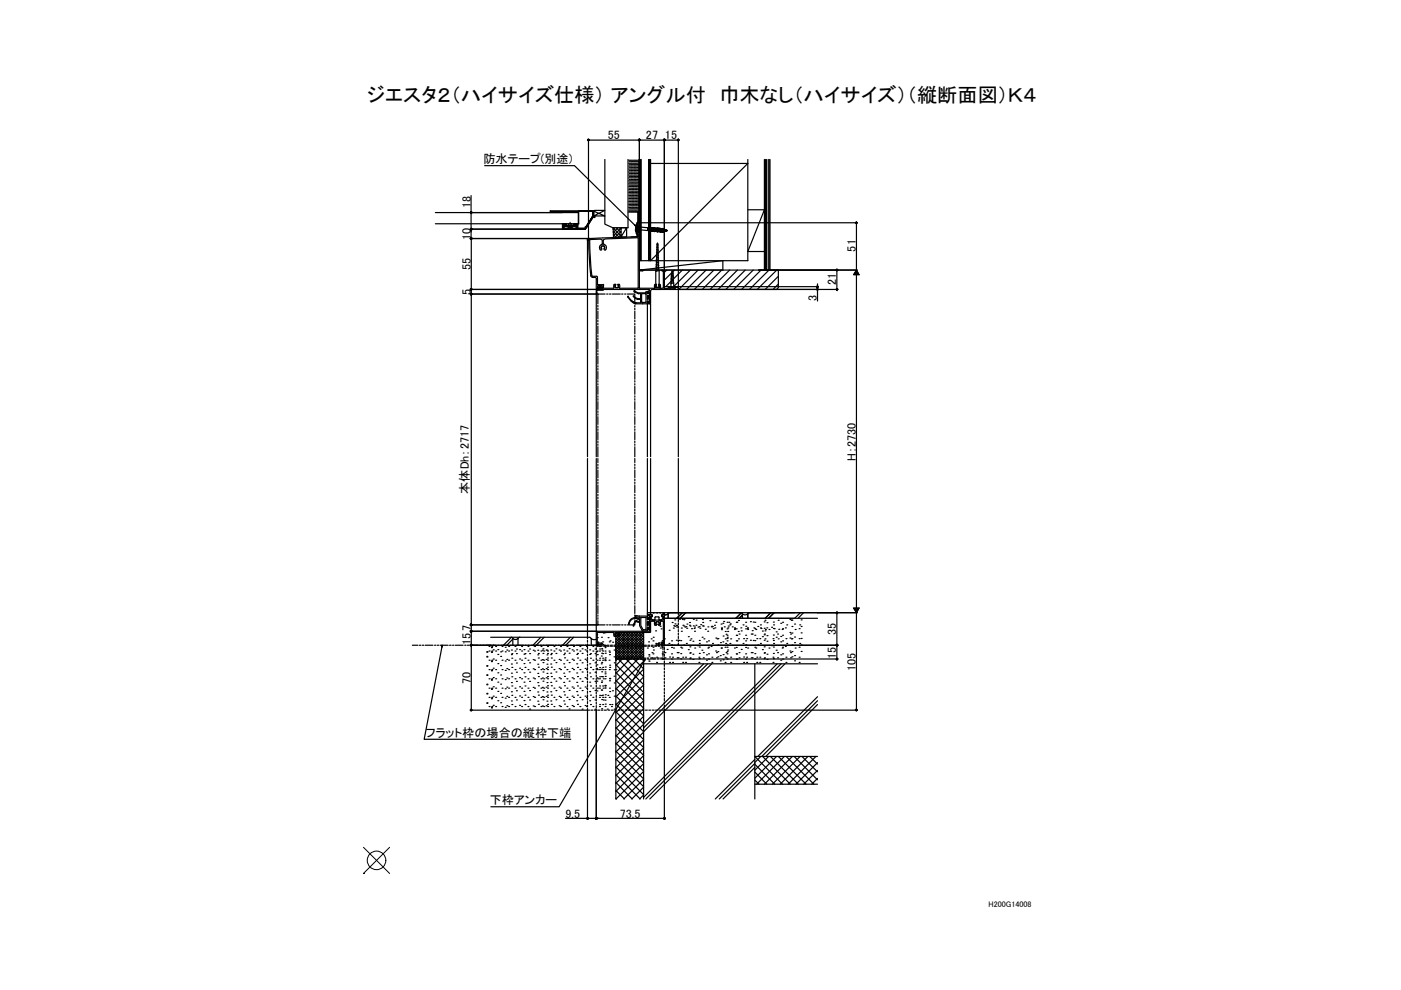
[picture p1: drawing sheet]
<svg xmlns="http://www.w3.org/2000/svg" width="297mm" height="210mm" viewBox="0 0 297 210" stroke-linecap="round" stroke-linejoin="round" font-family="sans-serif">
<defs><g id="words">
<text font-size="4.3" x="77.8" y="21.5">ジエスタ２（ハイサイズ仕様） アングル付　巾木なし（ハイサイズ）（縦断面図）Ｋ４</text>
<g font-size="2.6">
<text x="128.9" y="29.6">55</text>
<text x="137" y="29.6">27</text>
<text x="141" y="29.6">15</text>
<text x="102.5" y="34.5">防水テープ(別途)</text>
<text x="99.8" y="44.1" transform="rotate(-90 99.8 44.1)">18</text>
<text x="99.8" y="51" transform="rotate(-90 99.8 51)">10</text>
<text x="181.5" y="53.3" transform="rotate(-90 181.5 53.3)">51</text>
<text x="99.8" y="57.3" transform="rotate(-90 99.8 57.3)">55</text>
<text x="99.8" y="62.5" transform="rotate(-90 99.8 62.5)">5</text>
<text x="173.2" y="63.8" transform="rotate(-90 173.2 63.8)">3</text>
<text x="177.3" y="60.4" transform="rotate(-90 177.3 60.4)">21</text>
<text x="181.5" y="97.6" transform="rotate(-90 181.5 97.6)">H：2730</text>
<text x="99.4" y="104.7" transform="rotate(-90 99.4 104.7)">本体Dh：2717</text>
<text x="99.8" y="136.7" transform="rotate(-90 99.8 136.7)">15</text>
<text x="99.8" y="133.8" transform="rotate(-90 99.8 133.8)">7</text>
<text x="177.3" y="134.6" transform="rotate(-90 177.3 134.6)">35</text>
<text x="177.3" y="139.6" transform="rotate(-90 177.3 139.6)">15</text>
<text x="181.5" y="142.2" transform="rotate(-90 181.5 142.2)">105</text>
<text x="99.8" y="145" transform="rotate(-90 99.8 145)">70</text>
<text x="90.3" y="156.2">フラット枠の場合の縦枠下端</text>
<text x="103.9" y="170.5">下枠アンカー</text>
<text x="119.9" y="173.4">9.5</text>
<text x="131.4" y="173.4">73.5</text>
</g>
<text font-size="1.7" x="209.6" y="192.3">H200G14008</text>
</g></defs>
<!-- layer: LIX_HONTAI -->
<g fill="none" stroke="#000" stroke-width=".25">
<path d="M124.6 51v45.8M124.7 50.6h.1M124.7 50.6l-.2 .4h.3M124.8 50.6h.1M124.8 50.5v.2M135.1 47.3v2.9h-1.3M135.2 47.2h.2M135.2 47.2l-.1 .1M135.5 47.2l.1 10.1h4.8M126.4 61.4v35.4M126.5 62.1h.1M126.5 61.3v.1"/>
<path d="M126.6 61.5l-.1 .6M126.8 64.8v.3M126.8 65.3v.4M126.8 66v1.6M126.8 67.9v.3M126.8 68.6v.3M126.8 69.2v1.6M126.8 71.1v.3M126.8 71.7v.4M126.8 72.4v1.6M126.8 74.3v.3M126.8 75v.3"/>
<path d="M126.8 75.6v1.6M126.8 77.5v.3M126.8 78.1v.4M126.8 78.8v1.6M127 61.4h-.5M127 60.7l-.2 .3M127.1 60.9h.1M127.1 60.9l-.2 .2-.1-.1M127.1 60.9l-.2 .5M127.2 60.7h.1M127.2 60.6l-.1 .1M127.3 60.6l.1 .1"/>
<path d="M127.4 60.9l.1 .5M127.4 60.9l.2 .2 .1-.1M127.4 60.9h.1M127.4 60.7l.2 .3M127.5 61.4h.4M127.9 61.3v.1M127.9 61.4v.1h-1.3M128.3 62.3h-1.5v2.1M128.6 62.3h.3M129.2 62.3h.4M129.9 62.3h1.6M131.8 62.3h.3"/>
<path d="M132.4 62.3h.3M133 62.3h1.6v2.1M133.1 62.9l.6 .9M133.1 63l.1-.2 .7 .9M133.8 63.8l.1 .1M133.9 63.9l.5 .3M133.9 63.7l.1 .1M134 63.8l.2 .2M134.2 63.9l.2 .1M134.3 62.8v-.1l.5 .4 .6 .2M134.3 62.8l.7 .6 .8 .1v.7M134.3 64l.4 .2"/>
<path d="M134.4 61.7v.1M134.5 61.8l.8 .5M134.5 61.6l.8 .5h1.7v-.2l.2-.1 .1 .5 .3-.3M134.6 64.8v.3M134.6 65.3v.4M134.6 66v1.6M134.6 67.9v.3M134.6 68.6v.3M134.6 69.2v1.6M134.6 71.1v.3M134.6 71.7v.4M134.6 72.4v1.6"/>
<path d="M134.6 74.3v.3M134.6 75v.3M134.6 75.6v1.6M134.6 77.5v.3M134.6 78.1v.4M134.6 78.8v1.6M134.7 64.4h.1M134.7 64.2h1.1M135.3 62.2l.1 .1M135.4 62.3h.4v1h-.4M135.9 64.1l-.1 .1M136.3 64.1v.3"/>
<path d="M136.9 62.3h-.8l-.1 1.7 .9 .1M136.9 62.3l.1 .1M137 62.1v1.9M137 64l-.1 .1M137.5 62.8l.1 .1M137.5 62.9v-.2l-.2-.1v.8h.2l.1-.3 .1 .8-.4-.1v.6h-2.5l-.4-.2M137.6 62l.1 .2-.1 .1h.1v.5M137.7 62.8l-.1 .1M143.8 60.8v36M124.6 97.2v38.3M126.4 97.2v36.7M126.8 97.2v.9"/>
<path d="M126.8 80.7v.3M126.8 81.4v.2M126.8 81.9v1.7M126.8 83.9v.3M126.8 84.5v.4M126.8 85.2v1.6M126.8 87.1v.3M126.8 87.7v.3M126.8 88.3v1.7M126.8 90.3v.3M126.8 90.9v.4M126.8 91.6v1.6"/>
<path d="M126.8 93.5v.3M126.8 94.1v.3M126.8 94.7v2.1M126.8 98.4v.3M126.8 99v.3M126.8 99.6v1.7M134.6 94.7v2.1M134.6 80.7v.3M134.6 81.4v.2M134.6 81.9v1.7M134.6 83.9v.3M134.6 84.5v.4"/>
<path d="M134.6 85.2v1.6M134.6 87.1v.3M134.6 87.7v.3M134.6 88.3v1.7M134.6 90.3v.3M134.6 90.9v.4M134.6 91.6v1.6M134.6 93.5v.3M134.6 94.1v.3M134.6 97.2v.9M134.6 98.4v.3M134.6 99v.3"/>
<path d="M134.6 99.6v1.7M137.3 97.2v33.1h1v.5h-.2l-.1 .2M137.3 96.8v-32.4h.6v32.4M137.9 97.2v32.8M143.8 97.2v33.1M126.8 101.6v.3M126.8 102.2v.3M126.8 102.8v1.7M126.8 104.8v.3M126.8 105.4v.3M126.8 106v1.7M126.8 108v.3"/>
<path d="M126.8 108.6v.3M126.8 109.2v1.7M126.8 111.2v.3M126.8 111.8v.3M126.8 112.4v1.7M126.8 114.4v.3M126.8 115v.3M126.8 115.6v1.6M126.8 117.6v.3M126.8 118.2v.3M126.8 118.8v1.7M134.6 101.6v.3"/>
<path d="M134.6 102.2v.3M134.6 102.8v1.7M134.6 104.8v.3M134.6 105.4v.3M134.6 106v1.7M134.6 108v.3M134.6 108.6v.3M134.6 109.2v1.7M134.6 111.2v.3M134.6 111.8v.3M134.6 112.4v1.7M134.6 114.4v.3"/>
<path d="M134.6 115v.3M134.6 115.6v1.6M134.6 117.6v.3M134.6 118.2v.3M134.6 118.8v1.7M87.4 136.8h1.2M88.9 136.8h.4M89.5 136.8h.3M90.1 136.8h1.7M92.1 136.8h.3M92.7 136.8h.4M93.4 136.8h1.6"/>
<path d="M95.3 136.8h.3M95.9 136.8h.3M96.5 136.8h1.7M98.5 136.8h.3M99.1 136.8h.4M99.8 136.8h1.6M101.7 136.8h.3M102.3 136.8h.3M103 136.8h1.6M104.9 136.8h.3M105.5 136.8h.3M106.1 136.8h1.7"/>
<path d="M108.1 136.8h.3M108.7 136.8h.3M109.4 136.8h1.6M111.3 136.8h.3M111.9 136.8h.3M112.5 136.8h1.7M114.5 136.8h.3M115.1 136.8h.3M115.8 136.8h1.6M117.7 136.8h.3M118.3 136.8h.3M118.9 136.8h1.7"/>
<path d="M120.9 136.8h.3M121.5 136.8h.3M122.1 136.8h1.7M124.1 136.8h.3M124.6 135.8v.4M124.6 136.5v.4M124.6 137.2v.4M124.6 138v.3M124.6 138.7v.4M124.6 139.4v.4M124.7 136.8h.3M125.3 136.8h1.2"/>
<path d="M126.4 136.8v.2M126.4 137.3v.4M126.4 138v.5M126.4 138.8v.4M126.4 139.5v.4M126.7 136.3v.3h.3M126.7 136.3l.3 .1M126.8 131.6v.9h1.5M126.8 120.8v.3M126.8 121.4v.3M126.8 122v1.7M126.8 124v.3"/>
<path d="M126.8 124.6v.3M126.8 125.2v1.7M126.8 127.2v.3M126.8 127.8v.3M126.8 128.4v1.7M126.8 130.4v.3M126.8 131v.3M126.9 136.8h-.3v.2h.3M127.1 136.2l-.3-.1-.1 .2M127.3 136.8h.3M127.3 137h.3M127.3 136.6h.3"/>
<path d="M127.3 136.5l.3 .1M127.4 136.3l.7 .5M127.6 136.6l.2 .2M128 136.8h.4M128 137h.4M128.6 132.5h.3M128.7 136.8h.4M128.7 137h.4M129.2 132.5h.4M129.4 136.8h.5M129.4 137h.5M129.9 132.5h1.6"/>
<path d="M130.1 136.8h.5M130.1 137h.5v.5M130.6 139.3v.4h.5M130.6 139.5h.5M130.6 137.8v.4M130.6 138.5v.5M130.9 136.8h.4M130.9 137h.4M131.4 139.5h.4M131.4 139.7h.4M131.6 136.8h.4M131.6 137h.4"/>
<path d="M131.8 132.5h.3M132.1 139.5h.4M132.1 139.7h.4M132.3 136.8h.4M132.3 137h.4M132.4 132.5h.3M132.8 139.5h.4M132.8 139.7h.4M133 136.8h.4M133 137h.4M133.3 132.3h.1M133.5 139.5h.5"/>
<path d="M133.5 139.7h.5M133.7 136.8h.5M133.7 137h.5M134.3 139.5h.4M134.3 139.7h.4M134.3 132.7h.1M134.5 136.8h.4M134.5 137h.4M134.6 131.6v.9h-1.6M134.6 120.8v.3M134.6 121.4v.3M134.6 122v1.7"/>
<path d="M134.6 124v.3M134.6 124.6v.3M134.6 125.2v1.7M134.6 127.2v.3M134.6 127.8v.3M134.6 128.4v1.7M134.6 130.4v.3M134.6 131v.3M134.8 130.5l2.5 .1v.8l.2-.2M134.8 130.8h.6M134.8 130.5v.2M134.8 131.6l-.4 .5-.1 .6"/>
<path d="M134.9 131.1l.7 .2v.5h-.3l-.4-.2M134.9 131.1v-.1a1.73 1.73 0 0 0-1.5 1.3M134.9 131.6h-.1M135 131.8l.6 .1v.8l.6 1M135 131.8v-.1a.96 .96 0 0 0-.7 1M135 139.5h.4M135 139.7h.4M135.2 131.1a1.34 1.34 0 0 0-1.9 1.2M135.2 136.8h.4M135.2 137h.4M135.2 131l.1 .1M135.5 130.8l.2 .2"/>
<path d="M135.6 131l-.3 .1M135.7 139.5h.4M135.7 139.7h.4M135.9 131v1.6l.4 .9h.6M135.9 136.8h.4M135.9 137h.4M135.9 130.9h1M136 130.9l-.1 .1M136.2 133.7h.1M136.2 133.8h1M136.5 139.5h.3M136.5 139.7h.3"/>
<path d="M136.6 136.8h.4M136.6 137h.4M136.9 130.9l.1 .1M137 131v2.4M137 133.4l-.1 .1M137.2 139.5h.4M137.2 139.7h.4M137.3 136.8h.5M137.3 130.3h.7M137.3 137h.5M137.6 131.2h.1M137.6 131.2h-.1"/>
<path d="M137.6 132l-.3-.2v.8l.4-.1v.6M137.7 133.1l-.1 .1-.1-.2h-.2l-.1 .7M137.7 131.2v.5l-.1 .1 .1 .1-.1 .1M137.8 129.9h-.4l-.1 .2M137.8 129.9h.2M137.9 139.5h.4M137.9 139.7h.4M138 129.9h.5M138 131.1l.4 .4M138.1 136.8h.4M138.1 137h.4M138.5 129.9h.2"/>
<path d="M138.6 139.5h.4M138.6 139.7h.4M138.7 129.9h.5M138.8 136.8h.4M138.8 137h.4M139.2 129.9h.2M139.3 139.5h.5M139.3 139.7h.5M139.4 129.9h.5M139.5 136.8h.4M139.5 137h.4M139.6 136.4h.3"/>
<path d="M139.6 136.4l-.5 .4M139.6 130.8h-.7v.7h-.5M139.7 130.8l.1 .1M139.7 130.9v.6h.5M139.8 136.3l-.2 .1M139.9 129.9h.2M139.9 136.6l-.5 .2M140.1 129.9l.6 .1M140.1 139.5h.5v.2h-.5M140.1 136.2l.3-.1 .1 .2v.3h-.3M140.2 136.4h.3M140.3 131.4l-.1 .1"/>
<path d="M140.3 136.8h.3v.2h-.3M140.5 130.8l.1 .2M140.5 131.1l-.3 .4M140.6 131l-.1 .1M140.6 137.4v.3M140.6 138.1v.4M140.6 138.8v.4M140.6 130.3v-.3v.3h-.3v.5h.1M140.9 136.8h.2M140.9 136.7v.3M140.9 137.3v.4M140.9 138v.4"/>
<path d="M140.9 138.7v.4M140.9 139.4v.5M141.4 136.8h.4M142.1 136.8h.5M142.8 136.8h.5M143.8 136.4v.4h-.2M143.8 130.6v.4M143.8 131.3v.5M143.8 132.1v.4M143.8 132.8v.4M143.8 133.5v.4M143.8 134.2v.4"/>
<path d="M143.8 134.9v.5M143.8 135.7v.4M124.6 150.2v.4h.4M124.6 140.1v.4M124.6 140.8v.5M124.6 141.5v.5M124.6 142.3v.4M124.6 143v.4M124.6 143.7v.4M124.6 144.4v.5M124.6 145.1v.5M124.6 145.9v.4"/>
<path d="M124.6 146.6v.4M124.6 147.3v.4M124.6 148v.4M124.6 148.7v.5M124.6 149.5v.4M125.3 150.6h.4M126.4 150.3v.3h-.4M126.4 140.2v.4M126.4 141v.3M126.4 141.7v.4M126.4 142.4v.4M126.4 143.1v.4"/>
<path d="M126.4 143.8v.5M126.4 144.6v.4M126.4 145.3v.4M126.4 146v.4M126.4 146.7v.4M126.4 147.4v.5M126.4 148.2v.4M126.4 148.9v.4M126.4 149.6v.4M126.7 150.6h.4M127.4 150.6h.5M128.2 150.6h.4"/>
<path d="M128.9 150.6h.4M129.6 150.6h.4M130.4 150.6h.3M131.1 150.6h.4M131.8 150.6h.4M132.5 150.6h.4M133.2 150.6h.5M134 150.6h.4M134.7 150.6h.4M135.4 150.6h.4M136.1 150.6h.4M136.8 150.6h.5"/>
<path d="M137.6 150.6h.4M138.3 150.6h.4M139 150.6h.4M139.7 150.6h.4M140.9 150.3v.3h-.5M140.9 140.2v.4M140.9 140.9v.4M140.9 141.6v.4M140.9 142.4v.3M140.9 143.1v.4M140.9 143.8v.4M140.9 144.5v.4"/>
<path d="M140.9 145.2v.4M140.9 146v.4M140.9 146.7v.4M140.9 147.4v.4M140.9 148.1v.4M140.9 148.8v.5M140.9 149.5v.5"/>
</g>
<!-- layer: LIX_OSAMARI -->
<g fill="none" stroke="#000" stroke-width=".25">
<path d="M128.2 33.8v13.7l1.7 .8M133.2 33.8v14.5h-3.3M133.3 34h.1M133.3 34.6h.1M133.3 35.2h.1M133.3 35.8h.1M133.3 36.5h.1M133.3 37.1h.1M133.3 37.7h.1M133.3 38.3h.1M133.3 39h.1M133.3 39.6h.1"/>
<path d="M133.4 34.3h.1M133.4 34.9h.1M133.4 35.5h.1M133.4 36.1h.1M133.4 36.8h.1M133.4 37.4h.1M133.4 38h.1M133.4 38.6h.1M133.4 39.3h.1M133.4 39.9h.1M133.6 34h.1M133.6 34.6h.1"/>
<path d="M133.6 35.2h.1M133.6 35.8h.1M133.6 36.5h.1M133.6 37.1h.1M133.6 37.7h.1M133.6 38.3h.1M133.6 39h.1M133.6 39.6h.1M133.8 34.3h.1M133.8 34.9h.1M133.8 35.5h.1M133.8 36.1h.1"/>
<path d="M133.8 36.8h.1M133.8 37.4h.1M133.8 38h.1M133.8 38.6h.1M133.8 39.3h.1M133.8 39.9h.1M133.9 34h.1M133.9 34.6h.1M133.9 35.2h.1M133.9 35.8h.1M133.9 36.5h.1M133.9 37.1h.1"/>
<path d="M133.9 37.7h.1M133.9 38.3h.1M133.9 39h.1M133.9 39.6h.1M134.1 34.3h.1M134.1 34.9h.1M134.1 35.5h.1M134.1 36.1h.1M134.1 36.8h.1M134.1 37.4h.1M134.1 38h.1M134.1 38.6h.1"/>
<path d="M134.1 39.3h.1M134.1 39.9h.1M134.3 34h.1M134.3 34.6h.1M134.3 35.2h.1M134.3 35.8h.1M134.3 36.5h.1M134.3 37.1h.1M134.3 37.7h.1M134.3 38.3h.1M134.3 39h.1M134.3 39.6h.1"/>
<path d="M134.4 34.3h.1M134.4 34.9h.1M134.4 35.5h.1M134.4 36.1h.1M134.4 36.8h.1M134.4 37.4h.1M134.4 38h.1M134.4 38.6h.1M134.4 39.3h.1M134.4 39.9h.1M134.5 34h.1M134.5 34.6h.1"/>
<path d="M134.5 35.2h.1M134.5 35.8h.1M134.5 36.5h.1M134.5 37.1h.1M134.5 37.7h.1M134.5 38.3h.1M134.5 39h.1M134.5 39.6h.1M134.7 34.3h.1M134.7 34.9h.1M134.7 35.5h.1M134.7 36.1h.1"/>
<path d="M134.7 36.8h.1M134.7 37.4h.1M134.7 38h.1M134.7 38.6h.1M134.7 39.3h.1M134.7 39.9h.1M134.8 34h.1M134.8 34.6h.1M134.8 35.2h.1M134.8 35.8h.1M134.8 36.5h.1M134.8 37.1h.1"/>
<path d="M134.8 37.7h.1M134.8 38.3h.1M134.8 39h.1M134.8 39.6h.1M135 34.3h.1M135 34.9h.1M135 35.5h.1M135 36.1h.1M135 36.8h.1M135 37.4h.1M135 38h.1M135 38.6h.1"/>
<path d="M135 39.3h.1M135 39.9h.1M135.2 34h.1M135.2 34.6h.1M135.2 35.2h.1M135.2 35.8h.1M135.2 36.5h.1M135.2 37.1h.1M135.2 37.7h.1M135.2 38.3h.1M135.2 39h.1M135.2 39.6h.1"/>
<path d="M135.3 34.3h.1M135.3 34.9h.1M135.3 35.5h.1M135.3 36.1h.1M135.3 36.8h.1M135.3 37.4h.1M135.3 38h.1M135.3 38.6h.1M135.3 39.3h.1M135.3 39.9h.1M135.5 33.8v13.4M135.6 33.8v23.5"/>
<path d="M135.8 33.8v21.5M135.9 33.8v21.5M137.5 33.8v21.5M137.7 33.8v21.5M137.9 33.8v21.5l20.7-20.6h-20.7M158.6 33.8v21.5h-23M162.1 33.8v23.5M162.3 33.8v23.5M162.5 33.8v23.5M162.9 33.8v23.5M163.1 33.8v23.5M163.3 33.8v23.5"/>
<path d="M92.3 45.1h30.3M116.7 44.8h9.4v-.2h2.1l-2.3 1.2h2.3l-2.3-1v1v-1h-.2v1v-1M116.7 44.9h5.9v2.5h-30.3M116.7 44.7h9.4M116.7 44.7v.1M119.3 47.4v1.2M119.4 47.8v.6h2.9v-.6h-.5v-.3h.3l.4 .2v.7v-.7l-.4-.2h-.3v.3h.5v.6h-2.9v-.6h.5v-.3v.3zM119.5 48.4v-.5h2.7v.5M119.6 48.4v-.4h2.5v.4M119.9 47.5l-.5-.1 .6 .1 .2 .4M120 47.4h.1M120.1 47.4l.1 .4h1.3l.2-.4"/>
<path d="M120.3 48l.3 .2M120.5 47.8v.2M120.6 47.4v.4M120.6 48.3h.6M120.9 47.1v1.5M121.2 47.4v.6M121.5 48l-.3 .2M121.7 47.4h.1M121.8 48.5l-.5 .1M122.7 44.8v2.7h-1l-.1 .4M124 48.4h-1.5h1.5M124 48.4l.2-.3 .1 .1-.2 .4"/>
<path d="M124.1 48.6h-4.8h4.8M124.2 48.1l.1 .1M125.6 46l.1 .1M125.6 44.7v.1M125.9 45.8h.2v.3l-.5-.1 .1-.2-1.7 2.6M126.1 45.8v.3l-.3-.1-1.7 2.6M129.9 48.3l1.8 1.7M130 48.3l.1 2.1M130 49.1l1.3 1.2M130.1 49.8l.5 .5M130.4 48.3l-.4 .4M130.7 48.3l1 1"/>
<path d="M131 48.3l-1 1M131.3 48.3l.4 .3M131.7 48.4l-1.6 1.6M131.7 49.1l-1.3 1.2M131.7 49.8l-.6 .5M132.9 48.3v1.9h-1.2l1.2-1.9h-1.2v1.9M133.2 44.9h2.3M133.3 40.2h.1M133.3 40.8h.1M133.3 41.5h.1M133.3 42.1h.1M133.3 42.7h.1"/>
<path d="M133.3 43.3h.1M133.3 44h.1M133.3 44.6h.1M133.4 40.5h.1M133.4 41.1h.1M133.4 41.8h.1M133.4 42.4h.1M133.4 43h.1M133.4 43.6h.1M133.4 44.3h.1M133.4 44.9h.1M133.6 40.2h.1"/>
<path d="M133.6 40.8h.1M133.6 41.5h.1M133.6 42.1h.1M133.6 42.7h.1M133.6 43.3h.1M133.6 44h.1M133.6 44.6h.1M133.8 40.5h.1M133.8 41.1h.1M133.8 41.8h.1M133.8 42.4h.1M133.8 43h.1"/>
<path d="M133.8 43.6h.1M133.8 44.3h.1M133.8 44.9h.1M133.9 40.2h.1M133.9 40.8h.1M133.9 41.5h.1M133.9 42.1h.1M133.9 42.7h.1M133.9 43.3h.1M133.9 44h.1M133.9 44.6h.1M134.1 40.5h.1"/>
<path d="M134.1 41.1h.1M134.1 41.8h.1M134.1 42.4h.1M134.1 43h.1M134.1 43.6h.1M134.1 44.3h.1M134.1 44.9h.1M134.3 40.2h.1M134.3 40.8h.1M134.3 41.5h.1M134.3 42.1h.1M134.3 42.7h.1"/>
<path d="M134.3 43.3h.1M134.3 44h.1M134.3 44.6h.1M134.4 40.5h.1M134.4 41.1h.1M134.4 41.8h.1M134.4 42.4h.1M134.4 43h.1M134.4 43.6h.1M134.4 44.3h.1M134.4 44.9h.1M134.5 40.2h.1"/>
<path d="M134.5 40.8h.1M134.5 41.5h.1M134.5 42.1h.1M134.5 42.7h.1M134.5 43.3h.1M134.5 44h.1M134.5 44.6h.1M134.7 40.5h.1M134.7 41.1h.1M134.7 41.8h.1M134.7 42.4h.1M134.7 43h.1"/>
<path d="M134.7 43.6h.1M134.7 44.3h.1M134.7 44.9h.1M134.8 49l.1 .5M134.8 48.9v.1M134.8 47.8l-.1 1.1M134.8 40.2h.1M134.8 40.8h.1M134.8 41.5h.1M134.8 42.1h.1M134.8 42.7h.1M134.8 43.3h.1"/>
<path d="M134.8 44h.1M134.8 44.6h.1M134.9 47.7l-.1 .1M134.9 49.2h.1M134.9 47.9l-.1 1 .2 .3M134.9 49.4l.3 .3M135 49.1v.1M135 40.5h.1M135 41.1h.1M135 41.8h.1M135 42.4h.1M135 43h.1"/>
<path d="M135 43.6h.1M135 44.3h.1M135 44.9h.1M135 49.3v.2M135 47.6l-.2 .2M135 49.4l.2 .2M135.1 47.3v.2M135.1 47.6l-.1 .2M135.2 47.5v.1M135.2 40.2h.1M135.2 40.8h.1M135.2 41.5h.1"/>
<path d="M135.2 42.1h.1M135.2 42.7h.1M135.2 43.3h.1M135.2 44h.1M135.2 44.6h.1M135.2 49.7h.1M135.2 47.3l-.1 .2M135.2 49.7v.4l-.1-.3M135.2 44.9v2.2M135.3 47l-.2 .3M135.3 40.5h.1M135.3 41.1h.1"/>
<path d="M135.3 41.8h.1M135.3 42.4h.1M135.3 43h.1M135.3 43.6h.1M135.3 44.3h.1M135.3 44.9h.1M135.4 44.9v2.2l-.2 .2M135.6 57.3l17.7-2v2zM141.4 57.3l-.5 .4M143 57.3l-2.1 2.1M144.7 57.3l-3.5 3.5M146.4 57.3l-3.6 3.5"/>
<path d="M148 57.3l-4.1 4.1M149.7 57.3l-4.1 4.1M151.4 57.3l-4.2 4.1M153 57.3l-4.1 4.1M154.7 57.3l-4.1 4.1M156.4 57.3l-4.2 4.1M158 57.3l-4.1 4.1M158.6 44.5h3.5l-3.5 8.8h3.5M159.7 57.3l-4.2 4.1M161.3 57.3l-4.1 4.1M163 57.3l-4.1 4.1M164.7 57.3l-4.2 4.1"/>
<path d="M165 58.6l-2.8 2.8M143.8 60.8h-2.9v-3.5h24.1v3.7l-.4 .4h-20.8M165 60.2l-1.1 1.2M103.2 139.3h.1M103.2 139.2h.1M103.2 138.3h.1M103.2 138.2h.1M103.7 140h.1M103.7 138h.1M103.7 137.1h.1M104 136.8h22.4M104 135.1h20.9"/>
<path d="M104.2 138.3h.1M104.2 138.2h.1M104.2 137.3h.1M104.2 137.2h.1M104.3 140h.1M104.3 138h.1M104.3 137.1h.1M104.6 139.7h.1M104.6 137.8h.1M104.6 136.8h.1M105.1 140h.1M105.1 138h.1"/>
<path d="M105.1 137.1h.1M105.6 138.8h.1M105.6 137.7h.1M106.1 139.2h.1M106.1 138.2h.1M106.4 140h.1M106.4 138h.1M106.4 137.1h.1M107.1 138.2h.1M107.1 137.2h.1M107.5 139.8h.1M107.5 137.8h.1"/>
<path d="M107.5 136.8h.1M107.8 140h.1M107.8 138h.1M107.8 137.1h.1M108.4 135.1l.4 .4M108.4 138.8h.1M108.4 137.8h.1M108.4 135.1l-1.7 1.7M108.5 139.6h.1M108.5 138.6h.1M108.7 135.3a.87 .87 0 0 0 1.2 .1M108.7 135.5v1.3"/>
<path d="M108.7 135.5l-1.2 1.3M109.2 140h.1M109.2 138h.1M109.2 137.1h.1M109.5 138.6h.1M109.5 137.6h.1M110.2 139.7h.1M110.2 137.7h.1M110.2 135.1l-.4 .4v1.3M110.6 140h.1M110.6 138h.1M110.6 137.1h.1"/>
<path d="M111.1 138.7h.1M111.1 137.7h.1M111.3 139.6h.1M111.3 138.6h.1M111.9 140h.1M111.9 138h.1M111.9 137.1h.1M112.3 138.6h.1M112.3 137.6h.1M113 136.9h.1M113 139.9h.1M113 137.9h.1"/>
<path d="M113.3 137.1h.1M113.3 140h.1M113.3 138h.1M114 138.8h.1M114 137.9h.1M114.1 139.5h.1M114.1 138.5h.1M114.7 135.1l-1.7 1.7M114.7 140h.1M114.7 138h.1M114.7 137.1h.1M115 139.9h.1"/>
<path d="M115 137.9h.1M115.1 138.5h.1M115.1 137.6h.1M115.3 140h.1M115.3 138h.1M115.4 135.1l-1.7 1.7M115.8 139.8h.1M115.8 137.8h.1M115.8 136.8h.1M116 138.8h.1M116 137.9h.1M116.1 140h.1"/>
<path d="M116.1 139.5h.1M116.1 138h.1M116.1 138.5h.1M116.1 137.1h.1M116.8 138.8h.1M116.8 137.8h.1M116.9 139.5h.1M116.9 138.5h.1M117.4 140h.1M117.4 138h.1M117.4 137.1h.1M117.9 138.5h.1"/>
<path d="M117.9 137.6h.1M118.5 139.8h.1M118.5 137.8h.1M118.8 140h.1M118.8 138h.1M118.8 137.1h.1M119.5 138.8h.1M119.5 137.8h.1M119.7 139.5h.1M119.7 138.5h.1M120.2 140h.1M120.2 138h.1"/>
<path d="M120.2 137.1h.1M120.7 138.5h.1M120.7 137.5h.1M120.9 135.1l-1.6 1.7M121.3 139.8h.1M121.3 137.8h.1M121.3 136.8h.1M121.6 140h.1M121.6 138h.1M121.6 137.1h.1M121.6 135.1l-1.7 1.7M122.3 138.8h.1"/>
<path d="M122.3 137.8h.1M122.4 139.5h.1M122.4 138.5h.1M123 140h.1M123 138h.1M123 137.1h.1M123.4 138.5h.1M123.4 137.6h.1M124.1 139.8h.1M124.1 137.8h.1M124.1 136.8h.1M124.3 140h.1"/>
<path d="M124.3 138h.1M124.3 137.1h.1M125 135.1l.4 .4v1.3M125 138.8h.1M125 137.8h.1M125.2 139.6h.1M125.2 138.6h.1M125.3 135.4l.5 .2 .6-.1M125.7 140h.1M125.7 138h.1M125.7 137.1h.1M126.2 138.6h.1"/>
<path d="M126.2 137.6h.1M126.5 134.6h.1M126.5 138.2h.1M126.6 136.6h.1M126.6 140h.1M126.6 138h.1M126.6 138.8h.1M126.6 135.2h.1M127.1 140h.1M127.1 138h.1M127.1 137.1h.1M127.1 139.6h.1"/>
<path d="M127.1 137.6h.1M127.1 136.6h.1M127.5 136.3h.1M127.5 139.1h.1M127.5 135.1h.1M127.6 138.5h.1M127.6 137.5h.1M127.6 137.8h.1M127.8 140h.1M127.8 138h.1M127.8 136.1h.1M127.8 139.6h.1"/>
<path d="M127.8 138.6h.1M127.9 134.2h.1M128.2 139.8h.1M128.3 134.1h.1M128.3 137.3h.1M128.3 140h.1M128.3 138h.1M128.3 137.1h.1M128.3 139.5h.1M128.3 138.5h.1M128.4 136.8h.1M128.9 135.2h.1"/>
<path d="M129.1 140h.1M129.1 138h.1M129.2 136.1h.1M129.2 138.8h.1M129.2 138.3h.1M129.3 135.9h.1M129.9 136.2h.1M130.2 137.8h.1M130.2 139.3h.1M130.3 134.9h.1M130.5 140h.1M130.5 138h.1"/>
<path d="M130.5 136.1h.1M130.6 139.7h5.9M130.6 139.2l5.9 5.9M130.6 137.6l5.9 5.9M130.6 135.9l5.9 5.9M130.6 134.2l5.9 5.9M130.6 135.6l1.4-1.5 4.5 4.4M130.6 136.1l2-2 3.9 3.8M130.6 138.7l1 1M130.6 138.1l1.6 1.6M130.6 137l2.7 2.7M130.6 136.5l3.2 3.2"/>
<path d="M130.6 135.4l4.3 4.3M130.6 134.8l4.9 4.9M130.9 134.1l-.3 .3M131 134.1l5.5 5.5M131.5 134.1l-.9 .9M131.5 134.1l5 4.9M132.7 134.2h.1M132.9 137.1h.1M133.2 134.1l-2.6 2.6M133.2 134.1l3.3 3.3M133.7 134.1l-3.1 3.1M133.7 134.1l2.8 2.7"/>
<path d="M134.3 134.1l-3.7 3.7M134.3 134.1l2.2 2.2M134.8 134.1l-4.2 4.2M134.8 134.1l1.7 1.6M135.9 134.1l-5.3 5.3M135.9 134.1l.6 .5M136.5 134.1v35.3M136.5 134.1h-5.9v35.3M136.5 135.2l-5.9 5.9M136.5 136.9l-5.9 5.9M136.5 138.5l-5.9 6M136.5 135.1l-1.1-1-4.8 4.8"/>
<path d="M136.5 134.1l-5.7 5.6M136.5 134.6l-5.1 5.1M136.5 135.8l-4 3.9M136.5 136.3l-3.5 3.4M136.5 137.4l-2.3 2.3M136.5 138l-1.8 1.7M136.5 139.1l-.7 .6M136.5 139.7h-.1M137.3 137.4h.1M137.5 136.1h.1M137.6 138.8h.1M137.6 139.9h.1"/>
<path d="M137.6 139.1h.1M138.1 135.5h.1M138.2 138.4h.1M138.2 139.5h.1M138.4 135.9h.1M138.4 137.2h.1M138.4 138.6h.1M138.4 139.7h.1M138.5 135.1h.1M138.5 137.8h.1M139 133.8h.1M139 136.4h.1"/>
<path d="M139.2 139.3h.1M139.2 132.4h.1M139.5 136.8h.1M140 132.8h.1M140 137.4h.1M140.2 133.3h.1M140.4 135.9h.1M140.4 137.3h.1M140.4 138.6h.1M140.4 139.7h.1M140.5 135.9h.1M140.5 138.7h.1"/>
<path d="M140.5 139.8h.1M140.9 135.5h.1M140.9 131.1h32.4M140.9 130.3l.3 .1 .5-.3v1M141 138.4h.1M141 139.5h.1M141.4 137.7h.1M141.8 136.4h.1M141.9 133.6h.1M142 139.3h.1M142.4 135.9h.1M142.4 137.3h.1"/>
<path d="M142.4 138.6h.1M142.4 139.7h.1M142.4 136.7h.1M142.5 132h.1M142.6 139.3h.1M142.8 133.2h.1M142.8 137.4h.1M142.8 132.7h.1M143.1 131.4h.1M143.1 132.8h.1M143.1 132.3h.1M143.4 135.7h.1"/>
<path d="M143.4 132.7h.1M143.4 132.6h.1M143.5 133h.1M143.6 138.4h.1M143.6 139.5h.1M143.8 138.4h.1M143.8 139.5h.1M144 135.8h.1M144.1 131.3h.1M144.3 135.8h.1M144.3 137.2h.1M144.3 138.6h.1"/>
<path d="M144.3 139.7h.1M144.5 133.8h.1M144.5 133.2h.1M144.5 137.4h.1M144.7 131.3h.1M144.7 129.9l-1.2 1.2M144.8 139.3h.1M144.8 132.6h.1M145 136.8h.1M145 131.4h.1M145 132.7h.1M145.2 133h.1"/>
<path d="M145.3 139.3h.1M145.4 129.9l-1.2 1.2M145.4 132.9h.1M145.5 136.4h.1M145.6 133.2h.1M145.6 132.3h.1M145.9 135h.1M145.9 137.7h.1M146.2 132h.1M146.2 132.6h.1M146.3 135.7h.1M146.3 137.1h.1"/>
<path d="M146.3 138.5h.1M146.3 139.6h.1M146.3 138.4h.1M146.3 132.7h.1M146.3 139.5h.1M146.5 135.5h.1M146.6 133.3h.1M146.9 136h.1M146.9 138.7h.1M146.9 139.8h.1M147 131.3h.1M147 132.7h.1"/>
<path d="M147.2 133.3h.1M147.2 133.8h.1M147.2 133h.1M147.3 137.4h.1M147.5 132.6h.1M147.6 131.5h.1M147.9 136.9h.1M148 133h.1M148.2 139.3h.1M148.2 132.9h.1M148.3 136.4h.1M148.3 135.8h.1"/>
<path d="M148.3 137.2h.1M148.3 138.5h.1M148.3 139.6h.1M148.4 133.2h.1M148.6 132.4h.1M148.8 137.9h.1M148.9 135.1h.1M148.9 131.3h.1M148.9 132.7h.1M149 132h.1M149.1 138.4h.1M149.1 132.7h.1"/>
<path d="M149.1 139.5h.1M149.2 135.5h.1M149.5 133.4h.1M149.8 136.1h.1M149.8 138.8h.1M149.8 140h.1M150 133.8h.1M150.1 137.4h.1M150.1 132.9h.1M150.2 135.9h.1M150.2 137.2h.1M150.2 138.6h.1"/>
<path d="M150.2 139.7h.1M150.5 131.6h.1M150.8 137.1h.1M150.8 132.9h.1M150.9 132.8h.1M150.9 139.3h.1M151 132.9h.1M151.1 136.4h.1M151.2 133.3h.1M151.5 132.6h.1M151.6 133.1h.1M151.7 138h.1"/>
<path d="M151.8 135.3h.1M151.8 131.9h.1M151.9 138.4h.1M151.9 139.5h.1M152 135.5h.1M152.2 135.4h.1M152.2 136.8h.1M152.2 138.2h.1M152.2 139.3h.1M152.7 139h.1M152.8 136.3h.1M152.9 137.4h.1"/>
<path d="M152.9 132.3h.1M153 133.3h.1M153 133.1h.1M153 137.4h.1M153 133.5h.1M153.3 136.1h.1M153.3 132.2h.1M153.3 138.8h.1M153.3 134.9h.1M153.3 139.9h.1M153.4 131.8h.1M153.6 132.9h.1"/>
<path d="M153.7 137.2h.1M153.7 139.3h.1M153.8 133.9h.1M153.8 135.5h.1M153.9 136.4h.1M153.9 138.4h.1M153.9 134.5h.1M153.9 139.5h.1M154.1 135.4h.1M154.1 136.8h.1M154.1 138.1h.1M154.1 135.9h.1"/>
<path d="M154.1 137.2h.1M154.1 138.6h.1M154.1 134.7h.1M154.1 133.3h.1M154.1 131.9h.1M154.1 139.7h.1M154.2 135.1h.1M154.3 137.8h.1M154.3 133.9h.1M154.3 133.1h.1M154.4 132.7h.1M154.5 131.9h.1"/>
<path d="M154.7 136.4h.1M154.7 132.5h.1M154.8 132.3h.1M154.9 139.3h.1M154.9 135.5h.1M155.3 136.8h.1M155.3 132.9h.1M155.7 133.1h.1M155.7 137.4h.1M155.7 133.5h.1M155.8 133.3h.1M156.1 135.9h.1"/>
<path d="M156.1 137.3h.1M156.1 138.6h.1M156.1 134.7h.1M156.1 133.3h.1M156.1 131.9h.1M156.1 139.7h.1M156.2 138.7h.1M156.2 134.7h.1M156.2 139.8h.1M156.2 135.9h.1M156.2 131.9h.1M156.5 133.9h.1"/>
<path d="M156.6 135.5h.1M156.6 131.6h.1M156.7 138.4h.1M156.7 134.4h.1M156.7 139.5h.1M157.1 133.1h.1M157.2 137.7h.1M157.2 133.8h.1M157.2 129.9h-15.3l-.2 .2M157.2 129.9l-1.2 1.2M157.2 129.9l.2 .2M157.4 130.1l.6 .3 .6-.3"/>
<path d="M157.4 130.1v1M157.4 130.4l-.7 .7M157.5 136.4h.1M157.5 132.5h.1M157.7 139.3h.1M157.7 135.4h.1M158.1 135.9h.1M158.1 137.3h.1M158.1 138.6h.1M158.1 134.7h.1M158.1 133.3h.1M158.1 131.9h.1"/>
<path d="M158.1 139.7h.1M158.1 136.7h.1M158.1 132.8h.1M158.3 139.3h.1M158.3 135.4h.1M158.5 133.2h.1M158.5 133.1h.1M158.5 137.4h.1M158.5 133.5h.1M158.6 130.1v1M158.8 129.9h14.5M158.8 129.9l-.2 .2"/>
<path d="M159.1 135.7h.1M159.1 131.8h.1M159.3 138.4h.1M159.3 134.4h.1M159.3 139.5h.1M159.5 133.7h.1M159.5 138.4h.1M159.5 134.4h.1M159.5 139.5h.1M159.7 135.8h.1M159.7 131.9h.1M159.8 133.1h.1"/>
<path d="M160 135.8h.1M160 137.2h.1M160 138.6h.1M160 134.7h.1M160 133.3h.1M160 131.9h.1M160 139.7h.1M160.2 137.4h.1M160.2 133.5h.1M160.5 139.3h.1M160.5 135.4h.1M160.7 136.8h.1"/>
<path d="M160.7 132.8h.1M161.1 139.3h.1M161.1 135.4h.1M161.2 133.1h.1M161.2 136.4h.1M161.2 132.5h.1M161.3 133.3h.1M161.6 135h.1M161.6 137.7h.1M161.6 133.8h.1M162 135.7h.1M162 137.1h.1"/>
<path d="M162 138.5h.1M162 134.6h.1M162 133.2h.1M162 131.9h.1M162 139.6h.1M162.1 138.4h.1M162.1 134.4h.1M162.1 139.5h.1M162.2 133.8h.1M162.2 135.5h.1M162.2 131.5h.1M162.3 133.5h.1"/>
<path d="M162.6 133.1h.1M162.6 136h.1M162.6 138.7h.1M162.6 134.8h.1M162.6 132h.1M162.6 139.8h.1M163 137.4h.1M163 133.5h.1M163.4 129.9l-1.2 1.2M163.6 136.9h.1M163.6 133h.1M163.9 139.3h.1"/>
<path d="M163.9 135.4h.1M164 135.8h.1M164 137.2h.1M164 138.5h.1M164 134.6h.1M164 133.3h.1M164 131.9h.1M164 139.6h.1M164 136.4h.1M164 132.5h.1M164.1 133.3h.1M164.1 129.9l-1.1 1.2"/>
<path d="M164.6 135.1h.1M164.6 137.9h.1M164.6 134h.1M164.9 138.4h.1M164.9 134.4h.1M164.9 139.5h.1M165 135.5h.1M165 131.5h.1M165.1 133.4h.1M165.5 136.1h.1M165.5 138.8h.1M165.5 134.9h.1"/>
<path d="M165.5 132.2h.1M165.5 140h.1M165.8 137.4h.1M165.8 133.5h.1M165.9 135.9h.1M165.9 137.2h.1M165.9 138.6h.1M165.9 134.7h.1M165.9 133.3h.1M165.9 131.9h.1M165.9 139.7h.1M166.5 137.1h.1"/>
<path d="M166.5 133.1h.1M166.6 139.3h.1M166.6 135.4h.1M166.8 136.4h.1M166.8 132.5h.1M167.5 135.3h.1M167.5 138h.1M167.5 134.1h.1M167.5 131.3h.1M167.6 138.4h.1M167.6 134.4h.1M167.6 139.5h.1"/>
<path d="M167.8 135.5h.1M167.8 131.5h.1M167.9 135.4h.1M167.9 136.8h.1M167.9 138.2h.1M167.9 134.2h.1M167.9 132.8h.1M167.9 131.5h.1M167.9 139.3h.1M168.5 136.3h.1M168.5 139h.1M168.5 135.1h.1"/>
<path d="M168.5 132.3h.1M168.6 137.4h.1M168.6 133.5h.1M169.4 137.2h.1M169.4 139.3h.1M169.4 133.3h.1M169.4 135.4h.1M169.6 136.4h.1M169.6 132.5h.1M169.7 129.9l-1.2 1.2M169.9 135.4h.1M169.9 136.8h.1"/>
<path d="M169.9 138.1h.1M169.9 134.2h.1M169.9 132.8h.1M169.9 131.4h.1M170.4 129.9l-1.2 1.2M103.2 149.1h.1M103.2 149h.1M103.2 147.1h.1M103.2 147h.1M103.2 145.2h.1M103.2 145.1h.1M103.2 143.2h.1"/>
<path d="M103.2 143.1h.1M103.2 141.3h.1M103.2 141.1h.1M103.7 149.8h.1M103.7 147.9h.1M103.7 145.9h.1M103.7 143.9h.1M103.7 142h.1M104.2 150.1h.1M104.2 150h.1M104.2 148.2h.1M104.2 148h.1"/>
<path d="M104.2 146.2h.1M104.2 146h.1M104.2 144.2h.1M104.2 144.1h.1M104.2 142.2h.1M104.2 142.1h.1M104.2 140.3h.1M104.2 140.2h.1M104.3 149.8h.1M104.3 147.9h.1M104.3 145.9h.1M104.3 143.9h.1"/>
<path d="M104.3 142h.1M104.6 149.5h.1M104.6 147.6h.1M104.6 145.6h.1M104.6 143.7h.1M104.6 141.7h.1M105.1 149.8h.1M105.1 147.9h.1M105.1 145.9h.1M105.1 143.9h.1M105.1 142h.1M105.6 148.6h.1"/>
<path d="M105.6 146.6h.1M105.6 144.6h.1M105.6 142.6h.1M105.6 140.7h.1M106.1 149h.1M106.1 147h.1M106.1 145.1h.1M106.1 143.1h.1M106.1 141.1h.1M106.4 149.8h.1M106.4 147.9h.1M106.4 145.9h.1"/>
<path d="M106.4 143.9h.1M106.4 142h.1M107.1 150h.1M107.1 148h.1M107.1 146h.1M107.1 144.1h.1M107.1 142.1h.1M107.1 140.2h.1M107.5 149.6h.1M107.5 147.6h.1M107.5 145.7h.1M107.5 143.7h.1"/>
<path d="M107.5 141.8h.1M107.8 149.8h.1M107.8 147.9h.1M107.8 145.9h.1M107.8 143.9h.1M107.8 142h.1M108.4 148.6h.1M108.4 146.7h.1M108.4 144.7h.1M108.4 142.7h.1M108.4 140.8h.1M108.5 149.4h.1"/>
<path d="M108.5 147.4h.1M108.5 145.4h.1M108.5 143.5h.1M108.5 141.5h.1M109.2 149.8h.1M109.2 147.9h.1M109.2 145.9h.1M109.2 143.9h.1M109.2 142h.1M109.5 148.4h.1M109.5 146.5h.1M109.5 144.5h.1"/>
<path d="M109.5 142.5h.1M109.5 140.6h.1M110.2 149.5h.1M110.2 147.6h.1M110.2 145.6h.1M110.2 143.7h.1M110.2 141.7h.1M110.6 149.8h.1M110.6 147.9h.1M110.6 145.9h.1M110.6 143.9h.1M110.6 142h.1"/>
<path d="M111.1 148.5h.1M111.1 146.6h.1M111.1 144.6h.1M111.1 142.6h.1M111.1 140.7h.1M111.3 149.4h.1M111.3 147.4h.1M111.3 145.4h.1M111.3 143.5h.1M111.3 141.5h.1M111.9 149.8h.1M111.9 147.9h.1"/>
<path d="M111.9 145.9h.1M111.9 143.9h.1M111.9 142h.1M112.3 150.4h.1M112.3 148.4h.1M112.3 146.4h.1M112.3 144.5h.1M112.3 142.5h.1M112.3 140.5h.1M113 149.7h.1M113 147.7h.1M113 145.7h.1"/>
<path d="M113 143.7h.1M113 141.8h.1M113.3 149.8h.1M113.3 147.9h.1M113.3 145.9h.1M113.3 143.9h.1M113.3 142h.1M114 148.7h.1M114 146.7h.1M114 144.7h.1M114 142.8h.1M114 140.8h.1"/>
<path d="M114.1 149.3h.1M114.1 147.4h.1M114.1 145.4h.1M114.1 143.5h.1M114.1 141.5h.1M114.7 149.8h.1M114.7 147.9h.1M114.7 145.9h.1M114.7 143.9h.1M114.7 142h.1M115 149.7h.1M115 147.7h.1"/>
<path d="M115 145.7h.1M115 143.7h.1M115 141.8h.1M115.1 148.4h.1M115.1 146.4h.1M115.1 144.4h.1M115.1 142.5h.1M115.1 140.5h.1M115.3 149.8h.1M115.3 147.9h.1M115.3 145.9h.1M115.3 143.9h.1"/>
<path d="M115.3 142h.1M115.8 149.6h.1M115.8 147.6h.1M115.8 145.7h.1M115.8 143.7h.1M115.8 141.8h.1M116 148.7h.1M116 146.7h.1M116 144.7h.1M116 142.8h.1M116 140.8h.1M116.1 149.8h.1"/>
<path d="M116.1 149.3h.1M116.1 147.9h.1M116.1 147.4h.1M116.1 145.9h.1M116.1 145.4h.1M116.1 143.9h.1M116.1 143.5h.1M116.1 142h.1M116.1 141.5h.1M116.8 148.6h.1M116.8 146.7h.1M116.8 144.7h.1"/>
<path d="M116.8 142.7h.1M116.8 140.8h.1M116.9 149.3h.1M116.9 147.4h.1M116.9 145.4h.1M116.9 143.5h.1M116.9 141.5h.1M117.4 149.8h.1M117.4 147.9h.1M117.4 145.9h.1M117.4 143.9h.1M117.4 142h.1"/>
<path d="M117.9 148.4h.1M117.9 146.4h.1M117.9 144.4h.1M117.9 142.5h.1M117.9 140.5h.1M118.5 149.6h.1M118.5 147.6h.1M118.5 145.7h.1M118.5 143.7h.1M118.5 141.8h.1M118.8 149.8h.1M118.8 147.9h.1"/>
<path d="M118.8 145.9h.1M118.8 143.9h.1M118.8 142h.1M119.5 148.6h.1M119.5 146.7h.1M119.5 144.7h.1M119.5 142.7h.1M119.5 140.7h.1M119.7 149.3h.1M119.7 147.3h.1M119.7 145.4h.1M119.7 143.4h.1"/>
<path d="M119.7 141.5h.1M120.2 149.8h.1M120.2 147.9h.1M120.2 145.9h.1M120.2 143.9h.1M120.2 142h.1M120.7 150.3h.1M120.7 148.3h.1M120.7 146.4h.1M120.7 144.4h.1M120.7 142.4h.1M120.7 140.5h.1"/>
<path d="M121.3 149.6h.1M121.3 147.6h.1M121.3 145.7h.1M121.3 143.7h.1M121.3 141.7h.1M121.6 149.8h.1M121.6 147.9h.1M121.6 145.9h.1M121.6 143.9h.1M121.6 142h.1M122.3 148.6h.1M122.3 146.6h.1"/>
<path d="M122.3 144.7h.1M122.3 142.7h.1M122.3 140.7h.1M122.4 149.3h.1M122.4 147.4h.1M122.4 145.4h.1M122.4 143.5h.1M122.4 141.5h.1M123 149.8h.1M123 147.9h.1M123 145.9h.1M123 143.9h.1"/>
<path d="M123 142h.1M123.4 150.4h.1M123.4 148.4h.1M123.4 146.4h.1M123.4 144.5h.1M123.4 142.5h.1M123.4 140.5h.1M124.1 149.6h.1M124.1 147.6h.1M124.1 145.7h.1M124.1 143.7h.1M124.1 141.7h.1"/>
<path d="M124.3 149.8h.1M124.3 147.9h.1M124.3 145.9h.1M124.3 143.9h.1M124.3 142h.1M125 148.6h.1M125 146.6h.1M125 144.6h.1M125 142.7h.1M125 140.7h.1M125.2 149.4h.1M125.2 147.4h.1"/>
<path d="M125.2 145.4h.1M125.2 143.5h.1M125.2 141.5h.1M125.7 149.8h.1M125.7 147.9h.1M125.7 145.9h.1M125.7 143.9h.1M125.7 142h.1M126.2 150.4h.1M126.2 148.4h.1M126.2 146.4h.1M126.2 144.5h.1"/>
<path d="M126.2 142.5h.1M126.2 140.5h.1M126.5 141.7h.1M126.5 144.4h.1M126.5 141h.1M126.5 143.7h.1M126.5 146.5h.1M126.6 142h.1M126.7 145.9h.1M126.7 143.9h.1M127.1 149.8h.1M127.1 147.9h.1"/>
<path d="M127.1 145.9h.1M127.1 143.9h.1M127.1 142h.1M127.1 149.4h.1M127.1 147.4h.1M127.1 145.4h.1M127.1 143.5h.1M127.1 141.5h.1M127.5 146.3h.1M127.5 140.7h.1M127.5 143.5h.1M127.5 141.9h.1"/>
<path d="M127.5 144.7h.1M127.5 147.5h.1M127.6 150.3h.1M127.6 148.3h.1M127.6 146.3h.1M127.6 144.4h.1M127.6 142.4h.1M127.6 140.4h.1M127.8 147.9h.1M127.8 149.4h.1M127.8 147.4h.1M127.8 145.4h.1"/>
<path d="M127.8 143.5h.1M127.8 141.5h.1M127.8 142h.1M127.9 145.9h.1M127.9 148.4h.1M127.9 143.9h.1M128.2 145.3h.1M128.3 142.5h.1M128.3 140.1h.1M128.3 142.9h.1M128.3 145.7h.1M128.3 148.4h.1"/>
<path d="M128.3 149.8h.1M128.3 147.9h.1M128.3 145.9h.1M128.3 143.9h.1M128.3 142h.1M128.3 149.3h.1M128.3 147.3h.1M128.3 145.4h.1M128.3 143.4h.1M128.3 141.4h.1M128.7 150.4h.1M128.9 147.4h.1"/>
<path d="M129.2 147.9h.1M129.2 142h.1M129.2 144.3h.1M129.2 145.9h.1M129.3 141.5h.1M129.3 141h.1M129.3 143.8h.1M129.3 146.6h.1M129.3 149.4h.1M129.3 143.9h.1M129.6 149.8h.1M129.7 149.4h.1"/>
<path d="M129.9 146.5h.1M130.2 143.4h.1M130.2 140.5h.1M130.2 142h.1M130.2 144.8h.1M130.2 147.6h.1M130.2 150.4h.1M130.6 142h.1M130.6 159.2l5.9 5.9M130.6 157.6l5.9 5.9M130.6 155.9l5.9 5.9M130.6 154.2l5.9 5.9"/>
<path d="M130.6 152.6l5.9 5.9M130.6 150.9l5.9 5.9M130.6 147.6l5.9 5.8M130.6 145.9l5.9 5.9M130.6 144.3l5.9 5.8M130.6 142.6l5.9 5.8M130.6 140.9l5.9 5.9M136.5 140.7h36.8M136.5 140.2l-5.9 5.9M136.5 141.9l-5.9 5.9M136.5 143.5l-5.9 6M136.5 145.2l-5.9 5.9"/>
<path d="M136.5 146.9l-5.9 5.9M136.5 148.6l-5.9 5.9M136.5 150.2l-5.9 5.9M136.5 151.9l-5.9 5.9M136.5 153.6l-5.9 5.9M136.5 155.2l-5.9 5.9M136.5 156.9l-5.9 5.9M136.5 158.6l-5.9 5.9M137.6 140.2h.1M139.2 140.4h.1M142 140.4h.1M142.6 140.4h.1"/>
<path d="M144.8 140.4h.1M145.3 140.4h.1M148.2 140.4h.1M149.2 140.7l-12.7 12.8M150 140.7l-13.5 13.6M150.9 140.7l-14.4 14.4-5.9-5.8M150.9 140.4h.1M152.7 140.1h.1M153.7 140.4h.1M154.9 140.4h.1M157.7 140.4h.1M158.3 140.4h.1"/>
<path d="M160 140.7v28.7M160.5 140.4h.1M161.1 140.4h.1M163.9 140.4h.1M164.8 140.7l-28.3 28.4M165.6 140.7l-28.7 28.7M166.4 140.7l-28.6 28.7M166.6 140.4h.1M168.5 140.1h.1M169.4 140.4h.1M173.3 147.7l-12.6 12.7M173.3 148.6l-11.8 11.8"/>
<path d="M173.3 149.4l-10.9 11M130.6 169.2l.1 .2M130.6 167.6l1.8 1.8M130.6 165.9l3.4 3.5M130.6 164.2l5.1 5.2M130.6 162.6l5.9 5.9M130.6 160.9l5.9 5.9M136.5 160.2l-5.9 5.9M136.5 161.9l-5.9 5.9M136.5 163.6l-5.9 5.8M136.5 165.2l-4.2 4.2M136.5 166.9l-2.5 2.5"/>
<path d="M136.5 168.6l-.9 .8M160 161l-8.3 8.4M160 161.9l-7.5 7.5M160 162.7l-6.7 6.7M160 166.3h13.3M160 165.4l.9 .9M160 163.7l2.6 2.6M160 162l4.3 4.3M161.3 160.4l-1.3 1.3M161.7 160.4l5.9 5.9M163 160.4l-3 2.9M163.3 160.4l6 5.9"/>
<path d="M164.6 160.4l-4.6 4.6M165 160.4l5.9 5.9M166.3 160.4l-5.9 5.9M166.7 160.4l5.9 5.9M168 160.4l-5.9 5.9M168.4 160.4l4.9 4.9M169.6 160.4l-5.8 5.9M170 160.4l3.3 3.2M171.3 160.4l-5.9 5.9M171.7 160.4l1.6 1.6M173 160.4l-5.9 5.9M173.3 160.4h-13.3l5.9 5.9"/>
<path d="M173.3 161.7l-4.5 4.6M173.3 163.4l-2.9 2.9M173.3 165l-1.2 1.3"/>
</g>
<!-- layer: LIX_POINT -->
<path d="M77.1 185.2h.1" fill="none" stroke="#000" stroke-width=".25"/>
<!-- layer: LIX_MOJI -->
<g fill="none" stroke="#000" stroke-width=".25">
<path d="M102.8 35.1h19l13 12.8M124.8 29.7h19M124.8 29.5v21.1h-25.1M135.6 29.5v17.8M140.9 29.5v27.8M143.8 29.5v31.3h29.7M99.7 48.6h19.6M99.7 45.1h19.6M99.9 41.5v9.1M99.9 50.6v100M134.6 47.7l.2 .2-.3-.2M135.6 47.2h46.2"/>
<path d="M160.8 57.3h21M177.4 57.3v4.1M181.6 57.3l.5 .9h-1.1zM181.6 47.2v103.4M99.7 62.3h27.1M99.7 61.4h27.9M143.7 61.4h33.9M173.3 60.2v3.6M93.6 137.2l.1-.4v.4M93.7 136.8l-3.8 19.9h31.1M99.7 132.5h27.1M99.7 136.8h4.3"/>
<path d="M99.7 133.8h26.8M136.8 139.7l-.2 .4M140.6 139.7h37M140.8 136.8h36.8M140.9 129.9h40.9M177.4 129.9v9.8M181 128.9h1.1l-.5 1zM99.7 150.6h24.9v23.1M126.4 150.6v23.1M136.6 140.1l.2-.4-.1 .4M136.6 140.1l-18.1 31h-14.4M181.8 150.6h-40.9v23.1"/>
<path d="M119.9 173.5h21"/>
</g>
<g fill="#000" stroke="#000" stroke-width=".21">
<path d="M99.9 48.5h.1l-.1 .1zM181.6 57.3l.5 .9h-1.1zM181 128.9h1.1l-.5 1z"/>
<path d="M124.6 29.7h.2zM124.6 29.8l.2-.1zM124.8 29.7v.1z"/>
<path d="M124.6 29.6l.2 .1v-.2zM124.6 29.6l.2 .1h-.2z"/>
<path d="M124.8 29.7h.1zM124.9 29.6l-.1 .1zM124.8 29.5v.2z"/>
<path d="M135.4 29.7h.2zM135.4 29.8l.2-.1zM135.6 29.7v.1z"/>
<path d="M135.4 29.6v.1h.2zM135.4 29.7h.2zM135.4 29.8l.2-.1z"/>
<path d="M135.4 29.6l.2 .1v-.2zM135.4 29.6l.2 .1h-.2z"/>
<path d="M135.6 29.7v.1zM135.6 29.7h.1z"/>
<path d="M135.6 29.7h.1zM135.7 29.6l-.1 .1zM135.6 29.5v.2z"/>
<path d="M135.7 29.6l-.1 .1zM135.6 29.5v.2zM135.4 29.6l.2 .1v-.2z"/>
<path d="M140.7 29.7h.2zM140.8 29.8l.1-.1zM140.9 29.7l.1 .1z"/>
<path d="M140.8 29.6l.1 .1zM140.7 29.7h.2zM140.9 29.7v.1z"/>
<path d="M140.9 29.7l.1 .1zM140.9 29.7h.1z"/>
<path d="M140.8 29.6l.1 .1zM140.8 29.6l.1 .1z"/>
<path d="M140.9 29.7h.1zM141 29.6v.1h-.1zM140.9 29.5v.2l.1-.1z"/>
<path d="M141 29.6l-.1 .1h.1zM140.9 29.5l.1 .1-.1 .1zM140.8 29.6l.1 .1z"/>
<path d="M143.7 29.6v.1h.1zM143.7 29.7h.1zM143.7 29.8l.1-.1z"/>
<path d="M143.8 29.7v.1zM143.8 29.7h.1z"/>
<path d="M143.9 29.6l-.1 .1zM143.8 29.5v.2zM143.7 29.6l.1 .1v-.2z"/>
<path d="M99.8 50.6h.1zM99.8 50.7l.1-.1z"/>
<path d="M99.8 45.1h.1zM99.8 45.2l.1-.1z"/>
<path d="M99.8 50.7l.1-.1zM99.9 50.6v.1zM99.9 50.6h.1z"/>
<path d="M99.9 48.6v.2zM99.9 48.6l.1 .1-.1 .1zM99.9 48.6l.1 .1v-.1z"/>
<path d="M99.8 48.5l.1 .1zM99.8 48.6h.1l-.1 .1zM99.9 48.6v.2z"/>
<path d="M99.9 50.6l.1 .1zM99.9 50.6h.1zM99.9 50.6h.1v-.2z"/>
<path d="M99.8 48.5l.1 .1zM99.8 48.5l.1 .1zM99.8 48.6v.1l.1-.1z"/>
<path d="M99.9 48.6v.2l.1-.1zM99.9 48.6h.1v.1zM99.9 48.6h.1z"/>
<path d="M99.9 45.1l.1 .1zM99.9 45.1h.1zM99.9 45.1h.1v-.2z"/>
<path d="M99.8 50.4l.1 .2v-.2zM99.8 50.4l.1 .2h-.1zM99.8 50.6h.1z"/>
<path d="M99.9 50.4v.2l.1-.2zM99.8 50.4l.1 .2zM99.8 50.4l.1 .2z"/>
<path d="M99.9 44.9v.2l.1-.2zM99.8 44.9l.1 .2zM99.8 44.9l.1 .2z"/>
<path d="M100 50.4l-.1 .2zM99.9 50.4v.2z"/>
<path d="M99.9 48.6h.1zM99.9 48.5h.1l-.1 .1zM99.8 48.5l.1 .1z"/>
<path d="M177.3 57.3h.1zM177.4 57.3h.2zM177.4 57.3h.2z"/>
<path d="M177.3 57.1l.1 .2zM177.3 57.1l.1 .2zM177.3 57.3h.1z"/>
<path d="M177.6 57.1l-.2 .2h.2zM177.4 57.1h.2l-.2 .2z"/>
<path d="M181.5 47.3l.1-.1zM181.6 47.2v.2zM181.6 47.2h.1z"/>
<path d="M181.5 47.1l.1 .1v-.1zM181.5 47.1l.1 .1zM181.4 47.2h.2z"/>
<path d="M181.7 47.1l-.1 .1zM181.6 47.1v.1z"/>
<path d="M99.8 62.3v.2l.1-.2zM99.9 62.3v.2h-.1z"/>
<path d="M99.8 61.4h.1zM99.8 61.5l.1-.1v.1z"/>
<path d="M99.9 62.3l-.1 .2h.1zM99.9 62.3v.2zM99.9 62.3l.1 .2z"/>
<path d="M99.8 61.5h.1v-.1zM99.9 61.4v.1zM99.9 61.4h.1z"/>
<path d="M99.8 62.3h.1zM99.8 62.3h.1zM99.8 62.3v.2l.1-.2z"/>
<path d="M99.8 61.3l.1 .1zM99.8 61.3l.1 .1zM99.8 61.4h.1z"/>
<path d="M99.9 62.3v.2zM99.9 62.3l.1 .2zM99.9 62.3h.1z"/>
<path d="M99.9 61.4v.1zM99.9 61.4h.1zM99.9 61.4h.1z"/>
<path d="M99.9 62.2v.1zM99.8 62.3h.1zM99.8 62.3h.1z"/>
<path d="M99.9 61.2v.2zM99.8 61.3l.1 .1zM99.8 61.3l.1 .1z"/>
<path d="M100 62.3h-.1zM99.9 62.2v.1z"/>
<path d="M100 61.3l-.1 .1zM99.9 61.2v.2z"/>
<path d="M173.2 60.8v.1l.1-.1zM173.2 60.9l.1-.1v.1z"/>
<path d="M173.2 61.5h.1v-.1zM173.3 61.4v.1zM173.3 61.4h.2z"/>
<path d="M173.3 60.8v.1zM173.3 60.8l.1 .1zM173.3 60.8h.2z"/>
<path d="M173.2 61.3l.1 .1zM173.2 61.3l.1 .1zM173.2 61.4h.1z"/>
<path d="M173.3 60.6v.2zM173.2 60.7l.1 .1zM173.2 60.7l.1 .1z"/>
<path d="M173.4 61.3l-.1 .1zM173.3 61.2v.2z"/>
<path d="M177.3 61.4h.1zM177.3 61.5l.1-.1v.1z"/>
<path d="M177.4 61.4v.1h.2zM177.4 61.4h.2zM177.4 61.4h.2z"/>
<path d="M177.4 61.2v.2l.2-.1zM177.3 61.3l.1 .1zM177.3 61.3l.1 .1z"/>
<path d="M99.8 132.5h.1zM99.8 132.6l.1-.1z"/>
<path d="M99.8 136.8h.1zM99.8 136.9l.1-.1z"/>
<path d="M99.8 133.8v.2l.1-.2zM99.9 133.8v.2h-.1z"/>
<path d="M99.8 136.9l.1-.1zM99.9 136.8v.1zM99.9 136.8h.1z"/>
<path d="M99.9 133.8l-.1 .2h.1zM99.9 133.8v.2zM99.9 133.8l.1 .2z"/>
<path d="M99.8 132.6l.1-.1zM99.9 132.5v.1zM99.9 132.5h.1z"/>
<path d="M99.9 132.5v.1zM99.9 132.5h.1zM100 132.4l-.1 .1z"/>
<path d="M99.8 136.7l.1 .1v-.2zM99.8 136.7l.1 .1h-.1zM99.8 136.8h.1z"/>
<path d="M99.8 133.8h.1zM99.8 133.8h.1zM99.8 133.8v.2l.1-.2z"/>
<path d="M99.9 136.8v.1zM99.9 136.8h.1zM100 136.7l-.1 .1z"/>
<path d="M99.8 132.4l.1 .1v-.2zM99.8 132.4l.1 .1h-.1zM99.8 132.5h.1z"/>
<path d="M99.9 133.8v.2zM99.9 133.8l.1 .2zM99.9 133.8h.1z"/>
<path d="M99.9 132.3v.2zM99.8 132.4l.1-.1v.2zM99.8 132.4v.1h.1z"/>
<path d="M99.9 136.6v.2zM99.8 136.7l.1-.1v.2zM99.8 136.7v.1h.1z"/>
<path d="M99.9 133.7v.1zM99.8 133.8h.1zM99.8 133.8h.1z"/>
<path d="M100 136.7l-.1 .1zM99.9 136.6v.2z"/>
<path d="M100 133.8h-.1zM99.9 133.7v.1z"/>
<path d="M100 132.4l-.1 .1zM99.9 132.3v.2z"/>
<path d="M177.3 136.8h.1zM177.3 136.9l.1-.1z"/>
<path d="M177.3 139.7v.2l.1-.2zM177.4 139.7v.2z"/>
<path d="M177.4 129.9v.2zM177.4 129.9l.2 .1-.2 .1zM177.4 129.9l.2 .1v-.1z"/>
<path d="M177.3 136.9l.1-.1zM177.4 136.8l.2 .1zM177.4 136.8h.2z"/>
<path d="M177.4 136.8l.2 .1zM177.4 136.8h.2zM177.4 136.8h.2v-.1z"/>
<path d="M177.3 129.8l.1 .1zM177.3 129.8l.1 .1zM177.3 129.9v.1l.1-.1z"/>
<path d="M177.4 139.7v.2h.2zM177.4 139.7h.2v.2zM177.4 139.7h.2z"/>
<path d="M177.3 136.7l.1 .1zM177.3 136.7l.1 .1zM177.3 136.8h.1z"/>
<path d="M177.4 136.6v.2l.2-.1zM177.3 136.7l.1 .1zM177.3 136.7l.1 .1z"/>
<path d="M177.4 139.6v.1l.2-.1zM177.3 139.6l.1 .1zM177.3 139.6l.1 .1z"/>
<path d="M177.4 129.9h.2zM177.4 129.8h.2l-.2 .1z"/>
<path d="M177.6 136.7l-.2 .1h.2zM177.4 136.6l.2 .1-.2 .1z"/>
<path d="M99.8 150.6h.1zM99.8 150.7l.1-.1z"/>
<path d="M99.9 150.6v.1zM99.9 150.6h.1zM100 150.4l-.1 .2z"/>
<path d="M99.9 150.4v.2zM99.8 150.4h.1v.2zM99.8 150.4v.2h.1z"/>
<path d="M181.4 150.6h.2zM181.5 150.7l.1-.1z"/>
<path d="M181.6 150.6v.1zM181.6 150.6h.1zM181.7 150.4l-.1 .2z"/>
<path d="M181.6 150.4v.2zM181.5 150.4h.1v.2zM181.5 150.4l-.1 .2h.2z"/>
<path d="M124.5 173.4l.1 .1zM124.4 173.5h.2l-.1 .1zM124.6 173.5v.2z"/>
<path d="M124.6 173.5v.2l.1-.1zM124.6 173.5h.1v.1z"/>
<path d="M124.6 173.5h.1zM124.6 173.4h.1l-.1 .1zM124.5 173.4l.1 .1z"/>
<path d="M126.3 173.5v.1l.1-.1zM126.4 173.5v.2zM126.4 173.5v.2l.1-.1z"/>
<path d="M126.3 173.5v.1l.1-.1zM126.4 173.5v.2zM126.4 173.5v.2l.1-.1z"/>
<path d="M126.3 173.4l.1 .1zM126.3 173.4l.1 .1z"/>
<path d="M126.3 173.4l.1 .1zM126.3 173.4l.1 .1z"/>
<path d="M126.4 173.5l.1 .1 .1-.1zM126.4 173.5h.2zM126.4 173.4v.1l.1-.1z"/>
<path d="M126.4 173.5l.1 .1 .1-.1zM126.4 173.5h.2zM126.4 173.4v.1l.1-.1z"/>
<path d="M140.8 173.4l.1 .1zM140.7 173.5h.2l-.1 .1zM140.9 173.5v.2z"/>
<path d="M140.9 173.5v.2l.1-.1zM140.9 173.5h.1v.1z"/>
<path d="M140.9 173.5h.1zM140.9 173.4h.1l-.1 .1zM140.8 173.4l.1 .1z"/>
</g>
<!-- layer: LIX_KATAZAI -->
<g fill="none" stroke="#000" stroke-width=".25">
<path d="M124.8 50.7l.2 4.3 .3 3.5M125 50.5l-.2 .2M125 50.9l.4 7.5 .2 .2h1l.1 1.8h1.2M125.1 50.8l2.2-.1 .4 .2v.8M125.1 50.7l-.1 .1M125.2 58.4l.4 .4M125.6 58.8h.4M126.1 58.8l.4 .4M126.4 59.2v2.2h.4M127.5 52.5v.2M127.5 52.5h-.1M127.5 52.3l.1-.2h.5v.3"/>
<path d="M127.5 52.4v.1M127.5 52.3v.1M127.7 51.7a.78 .78 0 0 0-.3 1.3l.2-.1-.1-.2M127.9 51.7a.78 .78 0 0 1 .4 1.3l-.2-.3M128.1 52.7h.1M128.2 52.4v.1M128.2 52.5l-.1 .2M135.2 49.6h.1v.5M135.2 50.4l-6.9 .3-.4 .2v.8M135.2 50.2l-10.3 .4M135.2 50.4l.2 .1M135.3 47.3l-.2 2.1 .1 .2"/>
<path d="M135.3 50.5v10.5M135.4 47.2h.1M135.4 50l-.1 .2M135.4 47.2l-.1 .1M135.5 47.2l.1 .1M135.6 47.3l-.2 2 .2 .1M135.6 49.4v7.9h.6M136.2 57.4h-.6l.1 3.7M136.3 57.2v.2M126.8 61.4l.1-.2h-.2v-.6h1v.6h-.2l.1 .2M127.6 61.4h10.1v.4h-.4l.1 .4M127.9 60.3l.1 .1"/>
<path d="M130.2 60.3h.3M130.2 60.3l-.1 .8h-2.2v-.7M130.4 60.7l.2 .3M130.4 60.7h.1M130.5 60.3v.2M130.5 60.5l-.2 .1 .1 .1M130.7 61h-.1M131 60.4v.1M131 60.3h.3M131 60.5l.2 .2M131.1 60.3l-.1 .1M131.1 60.7v.3h-.5"/>
<path d="M131.3 60.3l.1 .8M131.4 61.1h3.8M135.4 61l-.2 .1M137.3 63.3l.1 .1M137.3 63.4l.1-.3h.3v1h-.3l-.1-.2M137.3 62.7l.1 .2M137.4 63.9l-.1 .4h.5M137.4 62.7l-.1 .6M137.4 62.9h.3M137.4 62l-.1 .2M137.5 62h.1M137.5 61.9l-.1 .1"/>
<path d="M137.7 61.9v.1M137.7 62v.9M138.3 61.3l-.4 .4-.1 2.6M138.9 61l-.1 .1h-3.1M138.9 60.3h.2M138.9 60.3l-.1 .7M139 60.7l.1 .1M139 60.7h.1M139.1 60.8v.2h.1M139.1 60.3v.2M139.2 60.5l-.1 .2M139.3 61h.2"/>
<path d="M139.3 61h-.1M139.6 60.4l.1 .1M139.7 60.3h.2M139.7 60.5l.1 .2M139.7 60.3v.1M139.8 60.7l-.1 .3h-.2M139.9 60.3l.2 .8M140.1 61.1h.5v-3.7h-.3l.1-.2 .5 .1v3.9h.8l.1-.5 .1 .4h1.3l.1-.4 .1 .2 .4-.1v.5M143.9 61.3l-5.6 .1M126.4 133.9v2.8M126.4 136.7l.1 .1M126.5 136.8h.6"/>
<path d="M126.5 133.8l-.1 .1M126.6 134.2v2.4h.5M126.8 134.1h3.3M126.8 134.1l-.1 .1M127.1 136.6v.2M130.1 134.1l.1 .8M130.2 134.9h.3M130.4 134.3v.1M130.4 134.5h.1M130.6 134.2h.3M130.7 134.2a.32 .32 0 0 0-.3 .3 .32 .32 0 0 0 .2 .3l-.1 .1M130.9 134.2h.2v.3"/>
<path d="M131 134.8l.1 .1M131 134.9h.3M131.1 134.3v.1M131.1 134.5h.1M131.1 134.5l.1 .1-.2 .2M131.4 134.1h6.4M131.4 134.1l-.1 .8M137.3 133.1v.4h.4v.3M137.3 131.2l.1 .1M137.3 130.5h.4v.4h-.4v.3M137.3 131.9l.1 .1M137.3 130.3h.7"/>
<path d="M137.4 133l-.1 .1M137.4 131.9v.6M137.4 130.3v.2M137.4 132h.3M137.4 131.2h.3M137.4 131.2l-.1 .1M137.5 132.3h.1M137.5 132.2l-.2 .3M137.7 132.2v1h-.3l-.1-.2M137.7 131.2v.8M137.7 133.7l-11.2 .1M137.9 133.9l-.1 .2"/>
<path d="M137.9 131.8l.8-.1 .1 .2a.43 .43 0 0 0 .3 .7M137.9 131.4h2.8M137.9 131.9v2.1M138 130.3h.1M138 130.3l.2 .3M138.1 130.7h-.2v.7M138.2 130.6v.1M139.1 132.2v.2M139.1 132l-.1 .1M139.1 132.1h-.1M139.1 132.3h.1M139.1 132.4h.1"/>
<path d="M139.2 132.4l-.1 .1M139.2 131.8h.1M139.2 131.8h-.1v.2M139.3 131.8h.2M139.5 131.8h.2l.1 .3M139.6 132.4l.1 .1M139.7 132.3h.1M139.8 132.1h.1M139.8 132.2l-.1 .2M140.1 131.7l.6 .1M140.1 131.7l-.1 .2a.42 .42 0 0 1 0 .4 .42 .42 0 0 1-.3 .3M140.2 136.8h.6"/>
<path d="M140.2 136.6v.2M140.4 130.6l.1 .1M140.4 130.7h.2v.7M140.6 130.3l-.2 .3M140.6 130.3h.1M140.6 130l.3-.1v6.8M140.6 131.9v4.7h-.4M140.6 130v.3zM140.9 136.7l-.1 .1"/>
</g>
<!-- layer: LIX_OBJECT -->
<g fill="none" stroke="#000" stroke-width=".25">
<path d="M135 48l.5 .4-.6 .4M135 47.9l.2-.2-.1 1.4-.2-.2zM135.1 49.1l.1-1.4-.1 1.4M135.2 48.8l-.1 .1M135.2 47.9l.3 .2 1.8 .2v.6l-1.8-.2M135.5 48.7l-.3 .1M135.5 48.1v.6zM137.3 48.8h.1M137.3 48.8l.2 .1M137.3 48.3h.3M137.4 48.7h.1M137.4 48.8h.1"/>
<path d="M137.4 48.8h-.1M137.4 48.5h.1M137.4 48.7v.1M137.4 48.6h.1M137.5 48.6h.1M137.5 48.4l-.2 .3M137.5 48.5h.1M137.5 48.4h.1M137.5 48.6l-.1 .1M137.5 48.5v.1M137.5 48.3v.1M137.5 48.3h.1"/>
<path d="M137.6 48.2h.1M137.6 49h.1M137.6 48.8h.1M137.6 48.8v.2M137.6 48.4h.1M137.6 48.2v.1M137.6 48.4l-.1 .1M137.6 48.9v.1M137.6 48.9h.1M137.6 48.9h.2M137.6 48.3v.1M137.6 48.7v.1"/>
<path d="M137.6 48.8v.1M137.6 48.7h.1M137.6 48.3l.3 .1M137.7 48.6h.1M137.7 48.8h.1M137.7 48.7h.1M137.7 48.6l-.1 .1M137.7 48.7v.1M137.8 48.5h.1M137.8 48.6h.1M137.8 48.6v.1M137.8 48.4h.1"/>
<path d="M137.8 48.4l-.1 .2M137.9 48.3h.1M137.9 48.4h.1M137.9 48.5l-.2 .2M137.9 48.5h.1M137.9 48.9h.1M137.9 48.9v.1v-.1M137.9 48.2h.1M137.9 49h.1M137.9 48.8v.1M137.9 48.8h.1M137.9 48.4v.1"/>
<path d="M137.9 48.2v.2M137.9 48.9h.2M138 48.8h.1M138 48.8l-.1 .1M138 48.4h.3M138.1 48.5l-.2 .3M138.1 48.6h.1M138.1 48.5h.1M138.1 48.7h.1M138.1 48.6l-.1 .2zM138.1 48.4h.1M138.1 48.6l-.1 .2"/>
<path d="M138.1 48.9l.1 .1M138.1 48.4v.1M138.2 48.9h.1M138.2 48.9h-.1M138.2 49h.1M138.2 48.3h.1M138.2 48.5h.1M138.2 48.3l-.1 .1M138.2 48.3v.1M138.2 48.5l-.1 .1M138.2 48.4v.1M138.2 48.3l.1 .1"/>
<path d="M138.3 48.9h-.1M138.3 48.9h.1M138.3 48.7h.1M138.3 48.4h.1M138.3 48.4h.2M138.3 48.6h.1M138.4 48.7h.1M138.3 48.7l-.1 .2M138.3 48.8h.1M138.3 48.6v.1M138.4 48.6h.1M138.4 48.8h.1"/>
<path d="M138.4 48.8l-.1 .1M138.4 48.5h.1M138.4 48.5l-.1 .1M138.4 48.6v.1M138.4 48.7v.1M138.4 48.4v.1M138.4 48.4l.1-.1 .1 .1M138.4 48.4h.1M138.4 48.9l-.2 .1M138.4 48.9l.1 .2M138.5 48.5h.1M138.5 48.5l-.1 .1"/>
<path d="M138.5 48.4h.1M138.5 49.1h.1M138.5 48.9h.1M138.5 48.9h-.1M138.5 49h.2M138.6 48.4l-.1 .1M138.6 48.4h.1M138.6 49h.1M138.6 49l-.1 .1M138.6 48.8l-.1 .1M138.6 48.8h.1M138.6 48.9h.1"/>
<path d="M138.6 48.4h.2M138.6 48.7h.1M138.6 48.7v.1M138.7 48.8h.1M138.7 48.7h.1M138.7 48.6h.1M138.7 48.5h.1M138.7 49l.1 .1 .1-.1M138.8 48.6h.1M138.8 48.4h.1M138.8 48.4l-.2 .3M138.8 48.6l-.2 .4"/>
<path d="M138.8 48.4l.1-.1v.2M138.8 49.1h.1M138.8 48.5v.1M138.8 48.9h.1M138.8 48.9l-.1 .1M138.9 48.5h-.1M138.9 48.5h.1M138.9 49.1h.1M138.9 49v.1M138.9 48.8h.1M138.9 49h.2M138.9 49h.1"/>
<path d="M138.9 48.8l-.1 .1M139 48.8h.1M138.9 48.9h.1M138.9 48.5h.2M139 48.7h.1M139 48.6v.1M139 48.9h.1M139 48.7l-.1 .1M139 48.6h.1M139 48.8l-.1 .3M139 48.8v.1M139 48.5h.1"/>
<path d="M139 48.7v.1M139.1 48.6h.1M139.1 48.5h.1M139.1 48.5l-.1 .1M139.1 48.6l-.1 .1M139.1 48.4h.1M139.1 49h.1M139.1 49v.1M139.1 49.1h.1M139.2 48.5h.1M139.2 48.5l-.1 .1M139.2 48.4l-.1 .1"/>
<path d="M139.2 49l-.1 .1M139.2 48.4v.1M139.2 49h.2M139.2 49l-.1 .1zM139.2 48.8h.1M139.2 48.8l-.1 .2M139.2 48.5h.2M139.2 48.9h.1M139.3 48.7h.1M139.3 48.8l-.1 .2M139.3 48.8h.1M139.3 48.6l-.1 .2"/>
<path d="M139.3 48.5v.1M139.3 48.5h.1M139.4 48.6h.1M139.4 48.5v.1M139.4 48.7l-.1 .1M139.4 48.7h.1M139.4 49v.1M139.4 48.5h.1M139.4 48.4h.1M139.4 48.5l.1-.1v.1M139.4 48.6v.1M139.4 49.1h.1"/>
<path d="M139.5 48.4h.1M139.5 48.5h.1M139.5 48.5l-.1 .1M139.5 49h.1M139.5 49h-.1M139.5 49.1h.1M139.5 49l.2 .1M139.5 48.9h.1M139.5 49l-.1 .1M139.5 48.8v.2M139.5 48.8h.1M139.5 48.5h.3"/>
<path d="M139.5 52.4l-.3 .1M139.5 52.1l-.3 .1M139.5 51.8h-.3M139.6 48.8h.1M139.6 48.9h.1M139.6 53.5l-.4 .1M139.6 53.2h-.4M139.6 52.8l-.4 .1M139.6 48.7h.1M139.6 48.9l-.1 .1M139.6 57.4l-.2-5.9-.3 6M139.6 54.9l-.5 .1"/>
<path d="M139.6 54.6l-.4 .1M139.6 54.2l-.4 .1M139.6 53.8l-.4 .2M139.7 48.8h.1M139.7 48.5h.1M139.7 48.6h.1M139.7 48.8l-.1 .1M139.7 56l-.6 .1M139.7 55.6l-.6 .1M139.7 55.2l-.6 .2M139.7 48.6v.2M139.7 49.1h.1"/>
<path d="M139.7 56.7l-.6 .1M139.7 57l-.6 .2M139.7 56.3l-.6 .2M139.8 48.5h.1M139.8 48.5l-.1 .1M139.8 48.4h.1M139.8 49l-.1 .1M139.8 49.1h.1M139.8 48.5l-.2 .3M139.8 48.4v.1M139.8 48.9v.1M139.8 48.9h.1"/>
<path d="M139.8 49.1h.2M139.8 48.5h.3M139.9 48.8h.1M139.9 49h.1M139.9 49l-.1 .1M139.9 48.8l-.1 .1M139.9 48.9h.1M139.9 48.7h.1M139.9 48.7v.1M139.9 48.9v.1M140 48.8h.1M140 48.6l-.1 .1"/>
<path d="M140 48.6h.1M140 48.7h.1M140 48.8l-.1 .1M140 48.5l.1-.1v.3M140 48.5h.1M140 48.5v.1M140 49.1h.1M140.1 48.7h.1M140.1 48.7l-.1 .1M140.1 48.5h.1M140.1 49h.1M140.1 49l-.1 .1"/>
<path d="M140.1 49.1h.2M140.1 48.9h.1M140.1 48.9v.1M140.1 49.1v.1zM140.1 48.5l.2 .1M140.2 48.8h.1M140.2 49.1h.1M140.2 48.8l-.1 .1M140.2 49h.1M140.2 49.1h-.1M140.2 48.9h.1M140.2 48.9v.1"/>
<path d="M140.3 48.8h.1M140.3 48.7h.1M140.3 48.8l-.1 .1M140.3 48.6h.1M140.3 48.6l-.1 .2M140.3 48.5h.1M140.4 48.6l-.1 .2M140.4 48.5h.1M140.4 48.6h.1M140.4 49.1h.1M140.4 49.1l-.1 .1 .1-.1M140.4 48.5v.1"/>
<path d="M140.4 48.5l-.1 .1M140.4 49h.1M140.4 49.1l-.1 .1zM140.4 49.1h.2M140.5 48.9h.1M140.5 49.1h-.1M140.5 48.9l-.1 .2M140.5 49.1h.1M140.5 49h.1M140.5 48.6h.2M140.5 48.8h.1M140.5 48.8v.1"/>
<path d="M140.6 48.8h.1M140.6 48.9h.1M140.6 48.9l-.1 .2M140.6 48.8v.1M140.6 48.6h.1M140.6 48.6l-.1 .2M140.6 48.7h.1M140.6 49.1l.1 .1M140.7 48.7h.1M140.7 48.6h.1M140.7 48.5h.1M140.7 48.7l-.1 .1"/>
<path d="M140.7 48.7l.3 .1M140.7 48.6l.1 .1M140.7 49.1h.1M140.7 49.1h-.1M140.7 49.2h.1M140.7 49v.1M140.7 49h.1M140.7 49.1v.1M140.8 48.7h.1M140.8 49.1h.1M140.8 49h.1M140.8 48.9v.1"/>
<path d="M140.8 49l-.1 .1M140.9 48.8h.1M140.9 48.9h.1M140.9 48.8l-.1 .1M140.9 48.9l-.1 .1M141 48.7h.1M140.9 48.8v.1M141 48.7l.1 .1M141 48.8h.1M141 48.8h-.1M141 48.7v.1M141 49h.1"/>
<path d="M141 49l-.3 .1M141 48.8l.3 .1M141 49v.1M141 49.1h.1M141.1 49h.1M141.1 49h-.1M141.1 49.1h.1M141.1 48.9v.1M141.1 48.9h.1M141.2 48.9h.1M141.2 48.9l-.1 .1M141.2 48.8h.1"/>
<path d="M141.2 48.8v.1M141.3 48.9h.1M141.3 48.8h.1M141.3 48.9h.1l-.4 .1M142.6 57.6h-.2M142.7 57.8l-.4 .1M142.8 58.1l-.5 .1M142.8 58.4l-.5 .1M142.8 58.9l-.5 .1M142.8 59.2l-.5 .1M142.8 59.4l-.5 .2M142.8 59.7l-.5 .1"/>
<path d="M142.8 58.6l-.5 .1M138.6 61.3h1.6M139 60.9v-3.4l.8-.2v3.6M139 60.9l-.4 .4M139 60.9h.8M139.8 60.9l.4 .4h-1.6M141.8 61.3h1.4M142.3 60.1l.5-.1v1h-.5zM142.3 61l-.5 .4h1.4l-.4-.4M142.8 60l-.2-2.6-.2 .6-.1 2.1"/>
</g>
<!-- layer: LIX_OSAMARI -->
<g fill="#000" stroke="#000" stroke-width=".21">
<path d="M124.6 47.4h.3l-.5 .7zM125.6 46l.1 .1h-.2z"/>
<path d="M124.6 47.4l-.4 .7h.2zM124.2 48.1h.2l-.1 .1z"/>
<path d="M122.7 44.7l2.9 .1zM122.7 44.7l2.9 .1z"/>
<path d="M125.5 46.1l-.6 1.3 .8-1.3zM125.5 46.1l-.6 1.3h-.3z"/>
</g>
<!-- layer: LIX_POINT -->
<g fill="none" stroke="#000" stroke-width=".21">
<path d="M77.1 179.6l5.5 5.6M82.6 179.6l-5.5 5.6"/>
<circle cx="79.8" cy="182.4" r="1.97"/>
</g>
<use href="#words"/>
</svg>
